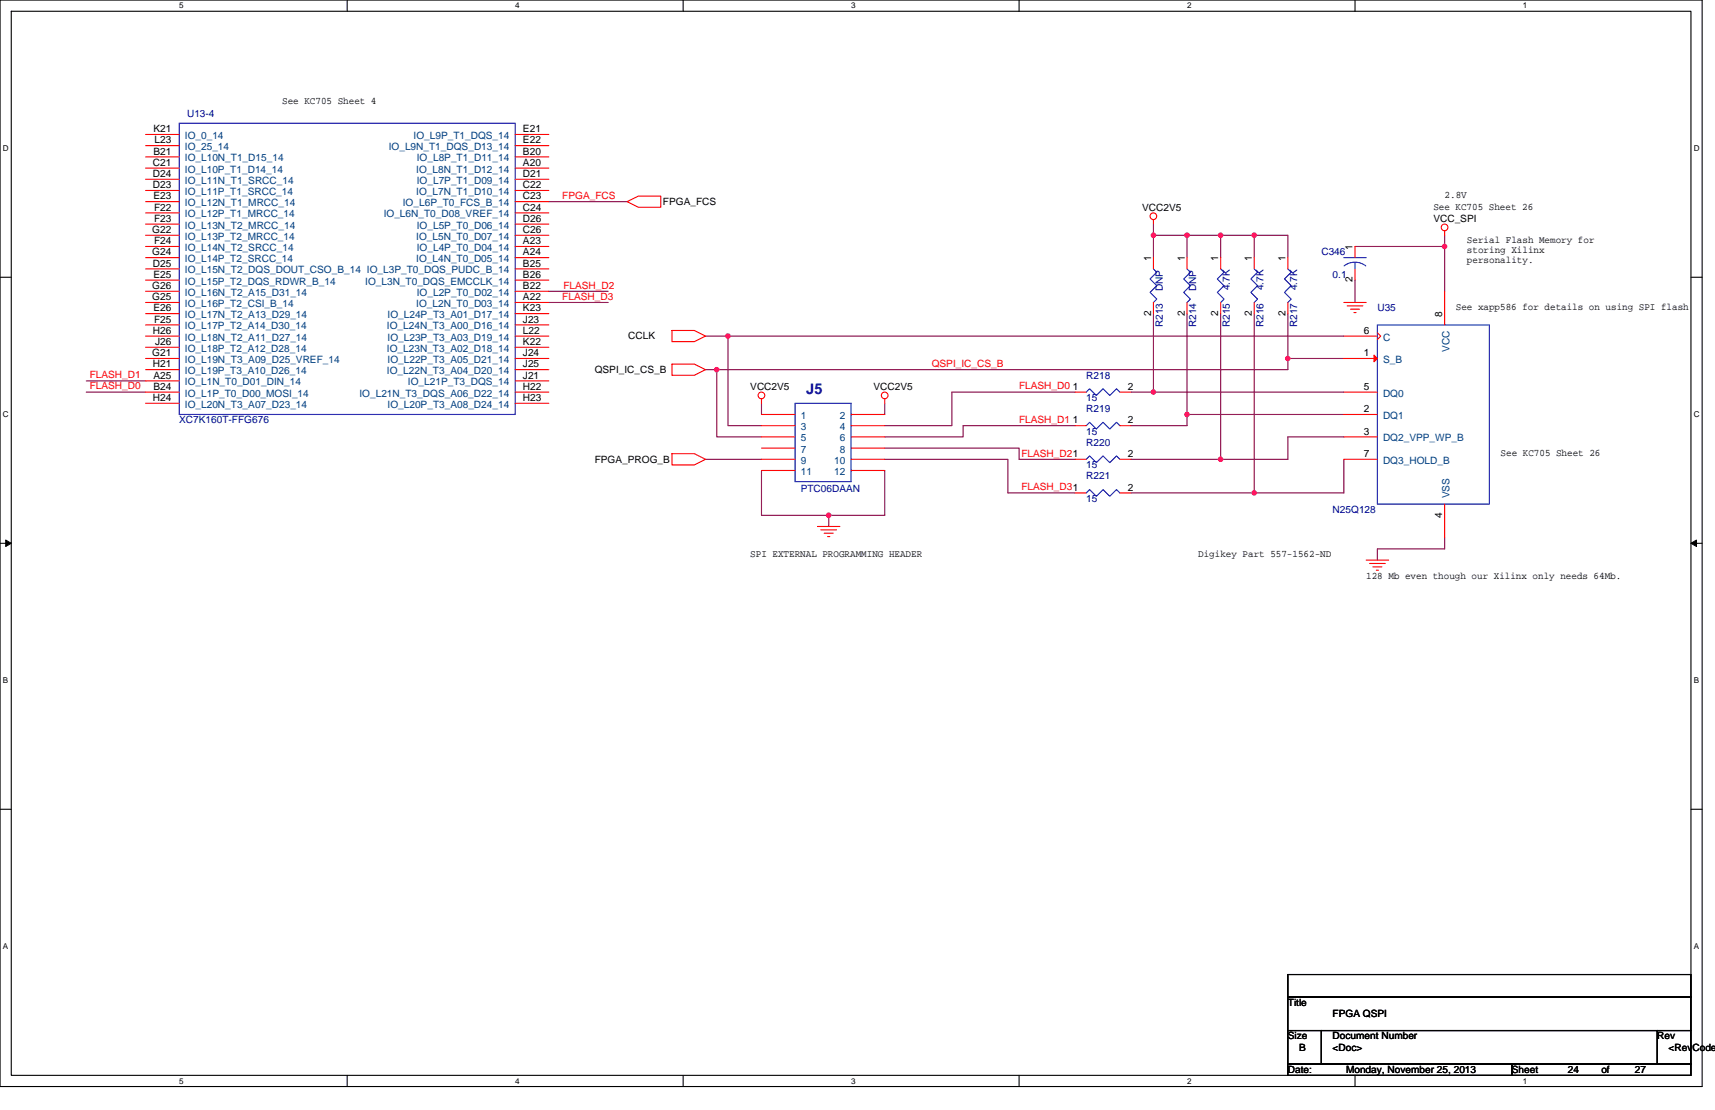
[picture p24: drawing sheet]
<svg xmlns="http://www.w3.org/2000/svg" width="432mm" height="279mm" viewBox="0 0 432 279" stroke-linecap="round" stroke-linejoin="round" font-family="sans-serif">
<defs><g id="words">
<text font-size="3.7" fill="#000080" x="203" y="99.3">J5</text>
<g font-size="2.5" fill="#000080">
<text x="47.1" y="29.3">U13-4</text>
<text x="332.7" y="64.3">C346</text>
<text x="335.5" y="69.9">0.1</text>
<text x="292.7" y="73.3" transform="rotate(-90 292.7 73.3)">DNP</text>
<text x="301.2" y="73.3" transform="rotate(-90 301.2 73.3)">DNP</text>
<text x="309.7" y="73.1" transform="rotate(-90 309.7 73.1)">4.7K</text>
<text x="318.1" y="73.1" transform="rotate(-90 318.1 73.1)">4.7K</text>
<text x="326.6" y="73.1" transform="rotate(-90 326.6 73.1)">4.7K</text>
<text x="292.7" y="82.3" transform="rotate(-90 292.7 82.3)">R213</text>
<text x="301.2" y="82.3" transform="rotate(-90 301.2 82.3)">R214</text>
<text x="309.7" y="82.3" transform="rotate(-90 309.7 82.3)">R215</text>
<text x="318.1" y="82.3" transform="rotate(-90 318.1 82.3)">R216</text>
<text x="326.6" y="82.3" transform="rotate(-90 326.6 82.3)">R217</text>
<text x="346.8" y="78.4">U35</text>
<text x="273.5" y="95.3">R218</text>
<text x="273.5" y="100.9">15</text>
<text x="45.1" y="106.6">XC7K160T-FFG676</text>
<text x="273.5" y="103.8">R219</text>
<text x="273.5" y="112.2">R220</text>
<text x="273.5" y="109.4">15</text>
<text x="273.5" y="117.9">15</text>
<text x="201.6" y="123.8">PTC06DAAN</text>
<text x="273.5" y="120.7">R221</text>
<text x="273.5" y="126.3">15</text>
<text x="335.5" y="129.1">N25Q128</text>
</g>
<g font-size="2.5">
<text x="71.1" y="26.2">See KC705 Sheet 4</text>
<text x="38.6" y="33.3">K21</text>
<text x="131.7" y="33.3">E21</text>
<text x="38.5" y="41.7">C21</text>
<text x="38.6" y="38.9">B21</text>
<text x="38.9" y="36.1">L23</text>
<text x="131.7" y="36.1">E22</text>
<text x="131.7" y="41.7">A20</text>
<text x="131.7" y="38.9">B20</text>
<text x="38.5" y="44.5">D24</text>
<text x="38.5" y="47.3">D23</text>
<text x="131.7" y="47.3">C22</text>
<text x="131.7" y="44.5">D21</text>
<text x="38.6" y="50.2">E23</text>
<text x="38.8" y="53">F22</text>
<text x="131.7" y="50.2">C23</text>
<text x="131.7" y="53">C24</text>
<text x="166.9" y="51.6">FPGA_FCS</text>
<text x="287.6" y="53">VCC2V5</text>
<text x="360.9" y="52.7">See KC705 Sheet 26</text>
<text x="363.7" y="49.9">2.8V</text>
<text x="38.4" y="58.6">G22</text>
<text x="38.8" y="55.8">F23</text>
<text x="131.7" y="58.6">C26</text>
<text x="131.7" y="55.8">D26</text>
<text x="360.9" y="55.8">VCC_SPI</text>
<text x="38.4" y="64.3">G24</text>
<text x="38.8" y="61.4">F24</text>
<text x="131.7" y="64.3">A24</text>
<text x="131.7" y="61.4">A23</text>
<text x="289.8" y="65.7" transform="rotate(-90 289.8 65.7)">1</text>
<text x="298.3" y="65.7" transform="rotate(-90 298.3 65.7)">1</text>
<text x="306.7" y="65.7" transform="rotate(-90 306.7 65.7)">1</text>
<text x="315.2" y="65.7" transform="rotate(-90 315.2 65.7)">1</text>
<text x="323.7" y="65.7" transform="rotate(-90 323.7 65.7)">1</text>
<text x="340.6" y="62.9" transform="rotate(-90 340.6 62.9)">1</text>
<text x="369.4" y="61.2">Serial Flash Memory for</text>
<text x="369.4" y="63.7">storing Xilinx</text>
<text x="38.5" y="67.1">D25</text>
<text x="38.6" y="69.9">E25</text>
<text x="131.7" y="67.1">B25</text>
<text x="131.7" y="69.9">B26</text>
<text x="340.6" y="71.1" transform="rotate(-90 340.6 71.1)">2</text>
<text x="369.4" y="66.3">personality.</text>
<text x="38.4" y="72.7">G26</text>
<text x="38.4" y="75.5">G25</text>
<text x="131.7" y="75.5">A22</text>
<text x="131.7" y="72.7">B22</text>
<text x="38.6" y="78.4">E26</text>
<text x="38.8" y="81.2">F25</text>
<text x="131.7" y="81.2">J23</text>
<text x="131.7" y="78.4">K23</text>
<text x="289.8" y="79.5" transform="rotate(-90 289.8 79.5)">2</text>
<text x="298.3" y="79.5" transform="rotate(-90 298.3 79.5)">2</text>
<text x="306.7" y="79.5" transform="rotate(-90 306.7 79.5)">2</text>
<text x="315.2" y="79.5" transform="rotate(-90 315.2 79.5)">2</text>
<text x="323.7" y="79.5" transform="rotate(-90 323.7 79.5)">2</text>
<text x="363.1" y="79.8" transform="rotate(-90 363.1 79.8)">8</text>
<text x="366.5" y="78.1">See xapp586 for details on using SPI flash</text>
<text x="38.4" y="89.6">G21</text>
<text x="38.5" y="84">H26</text>
<text x="39.1" y="86.8">J26</text>
<text x="131.7" y="89.6">J24</text>
<text x="131.7" y="86.8">K22</text>
<text x="131.7" y="84">L22</text>
<text x="158.2" y="85.4">CCLK</text>
<text x="343.4" y="84">6</text>
<text x="343.4" y="89.6">1</text>
<text x="38.5" y="92.5">H21</text>
<text x="38.6" y="95.3">A25</text>
<text x="131.7" y="95.3">J21</text>
<text x="131.7" y="92.5">J25</text>
<text x="149.7" y="93.9">QSPI_IC_CS_B</text>
<text x="38.5" y="100.9">H24</text>
<text x="38.6" y="98.1">B24</text>
<text x="131.7" y="98.1">H22</text>
<text x="131.7" y="100.9">H23</text>
<text x="188.9" y="98.1">VCC2V5</text>
<text x="219.9" y="98.1">VCC2V5</text>
<text x="270.1" y="98.1">1</text>
<text x="283.9" y="98.1">2</text>
<text x="343.4" y="98.1">5</text>
<text x="270.1" y="106.6">1</text>
<text x="283.9" y="106.6">2</text>
<text x="343.4" y="103.7">2</text>
<text x="343.4" y="109.4">3</text>
<text x="149.7" y="116.4">FPGA_PROG_B</text>
<text x="283.9" y="115">2</text>
<text x="343.4" y="115">7</text>
<text x="377.8" y="114.8">See KC705 Sheet 26</text>
<text x="283.9" y="123.5">2</text>
<text x="363.1" y="130.3" transform="rotate(-90 363.1 130.3)">4</text>
<text x="188.9" y="140.2">SPI EXTERNAL PROGRAMMING HEADER</text>
<text x="301.7" y="140.2">Digikey Part 557-1562-ND</text>
<text x="344" y="145.8">128 Mb even though our Xilinx only needs 64Mb.</text>
<text x="324.3" y="253.2">Title</text>
<text x="335.5" y="256">FPGA QSPI</text>
<text x="324.3" y="261.6">Size</text>
<text x="335.5" y="261.6">Document Number</text>
<text x="417.3" y="261.6">Rev</text>
<text x="327.1" y="264.5">B</text>
<text x="335.5" y="264.5">&lt;Doc&gt;</text>
<text x="420.1" y="264.5">&lt;RevCode</text>
<text x="324.3" y="270.1">Date:</text>
<text x="338.9" y="270.1">Monday, November 25, 2013</text>
<text x="380.6" y="270.1">Sheet</text>
<text x="394.7" y="270.1">24</text>
<text x="403.2" y="270.1">of</text>
<text x="411.6" y="270.1">27</text>
</g>
<g font-size="2.5" fill="#004080">
<text x="46.5" y="35">IO_0_14</text>
<text x="104.1" y="35">IO_L9P_T1_DQS_14</text>
<text x="46.5" y="37.8">IO_25_14</text>
<text x="46.5" y="40.6">IO_L10N_T1_D15_14</text>
<text x="97.9" y="37.8">IO_L9N_T1_DQS_D13_14</text>
<text x="104.9" y="40.6">IO_L8P_T1_D11_14</text>
<text x="46.5" y="43.5">IO_L10P_T1_D14_14</text>
<text x="46.5" y="46.3">IO_L11N_T1_SRCC_14</text>
<text x="104.8" y="43.5">IO_L8N_T1_D12_14</text>
<text x="104.9" y="46.3">IO_L7P_T1_D09_14</text>
<text x="46.5" y="49.1">IO_L11P_T1_SRCC_14</text>
<text x="46.5" y="51.9">IO_L12N_T1_MRCC_14</text>
<text x="101.4" y="51.9">IO_L6P_T0_FCS_B_14</text>
<text x="104.8" y="49.1">IO_L7N_T1_D10_14</text>
<text x="46.5" y="54.7">IO_L12P_T1_MRCC_14</text>
<text x="46.5" y="57.6">IO_L13N_T2_MRCC_14</text>
<text x="96.6" y="54.7">IO_L6N_T0_D08_VREF_14</text>
<text x="104.9" y="57.6">IO_L5P_T0_D06_14</text>
<text x="46.5" y="60.4">IO_L13P_T2_MRCC_14</text>
<text x="46.5" y="63.2">IO_L14N_T2_SRCC_14</text>
<text x="46.5" y="66">IO_L14P_T2_SRCC_14</text>
<text x="104.8" y="66">IO_L4N_T0_D05_14</text>
<text x="104.8" y="60.4">IO_L5N_T0_D07_14</text>
<text x="104.9" y="63.2">IO_L4P_T0_D04_14</text>
<text x="46.5" y="68.8">IO_L15N_T2_DQS_DOUT_CSO_B_14 IO_L3P_T0_DQS_PUDC_B_14</text>
<text x="46.5" y="71.6">IO_L15P_T2_DQS_RDWR_B_14</text>
<text x="91.9" y="71.6">IO_L3N_T0_DQS_EMCCLK_14</text>
<text x="46.5" y="74.5">IO_L16N_T2_A15_D31_14</text>
<text x="46.5" y="77.3">IO_L16P_T2_CSI_B_14</text>
<text x="104.8" y="77.3">IO_L2N_T0_D03_14</text>
<text x="104.9" y="74.5">IO_L2P_T0_D02_14</text>
<text x="46.5" y="80.1">IO_L17N_T2_A13_D29_14</text>
<text x="46.5" y="82.9">IO_L17P_T2_A14_D30_14</text>
<text x="97.4" y="82.9">IO_L24N_T3_A00_D16_14</text>
<text x="97.6" y="80.1">IO_L24P_T3_A01_D17_14</text>
<text x="46.5" y="85.7">IO_L18N_T2_A11_D27_14</text>
<text x="46.5" y="88.6">IO_L18P_T2_A12_D28_14</text>
<text x="97.4" y="88.6">IO_L23N_T3_A02_D18_14</text>
<text x="97.6" y="85.7">IO_L23P_T3_A03_D19_14</text>
<text x="348.2" y="85.7">C</text>
<text x="364.9" y="88.6" transform="rotate(-90 364.9 88.6)">VCC</text>
<text x="46.5" y="91.4">IO_L19N_T3_A09_D25_VREF_14</text>
<text x="46.5" y="94.2">IO_L19P_T3_A10_D26_14</text>
<text x="97.4" y="94.2">IO_L22N_T3_A04_D20_14</text>
<text x="97.6" y="91.4">IO_L22P_T3_A05_D21_14</text>
<text x="348.2" y="91.4">S_B</text>
<text x="46.5" y="97">IO_L1N_T0_D01_DIN_14</text>
<text x="46.5" y="99.8">IO_L1P_T0_D00_MOSI_14</text>
<text x="90.5" y="99.8">IO_L21N_T3_DQS_A06_D22_14</text>
<text x="102.7" y="97">IO_L21P_T3_DQS_14</text>
<text x="348.2" y="99.8">DQ0</text>
<text x="46.5" y="102.7">IO_L20N_T3_A07_D23_14</text>
<text x="97.6" y="102.7">IO_L20P_T3_A08_D24_14</text>
<text x="201.6" y="105.5">1</text>
<text x="211.5" y="105.5">2</text>
<text x="348.2" y="105.5">DQ1</text>
<text x="201.6" y="108.3">3</text>
<text x="201.6" y="111.1">5</text>
<text x="201.6" y="113.9">7</text>
<text x="211.5" y="108.3">4</text>
<text x="211.5" y="111.1">6</text>
<text x="211.5" y="113.9">8</text>
<text x="348.2" y="111.1">DQ2_VPP_WP_B</text>
<text x="201.6" y="116.8">9</text>
<text x="201.6" y="119.6">11</text>
<text x="210" y="116.8">10</text>
<text x="210" y="119.6">12</text>
<text x="348.2" y="116.8">DQ3_HOLD_B</text>
<text x="364.9" y="125.5" transform="rotate(-90 364.9 125.5)">VSS</text>
</g>
<g font-size="2.5" fill="#f00">
<text x="141.6" y="50.1">FPGA_FCS</text>
<text x="141.6" y="75.5">FLASH_D3</text>
<text x="141.8" y="72.6">FLASH_D2</text>
<text x="22.6" y="95.2">FLASH_D1</text>
<text x="234.6" y="92.4">QSPI_IC_CS_B</text>
<text x="22.6" y="98">FLASH_D0</text>
<text x="256.6" y="98">FLASH_D0</text>
<text x="256.6" y="106.5">FLASH_D1</text>
<text x="257.2" y="114.9">FLASH_D21</text>
<text x="257.2" y="123.4">FLASH_D31</text>
</g>
<g font-size="2">
<text x="45.1" y="2.1">5</text>
<text x="129.7" y="2.1">4</text>
<text x="214.3" y="2.1">3</text>
<text x="298.9" y="2.1">2</text>
<text x="383.5" y="2.1">1</text>
<text x=".7" y="38.1">D</text>
<text x="426.5" y="38.1">D</text>
<text x=".7" y="105.1">C</text>
<text x="426.5" y="105.1">C</text>
<text x=".7" y="172">B</text>
<text x="426.5" y="172">B</text>
<text x=".7" y="239">A</text>
<text x="426.5" y="239">A</text>
<text x="45.1" y="272.8">5</text>
<text x="129.7" y="272.8">4</text>
<text x="214.3" y="272.8">3</text>
<text x="298.9" y="272.8">2</text>
<text x="383.5" y="272.8">1</text>
</g>
</g></defs>
<path d="M0 0h428.6v273.5h-428.6zM2.8 2.8h422.9v267.9h-422.9z" fill="none" stroke="#000" stroke-width=".28"/>
<g fill="#fff">
<path d="M45.1 .3h1.1v2.3h-1.1z"/>
<path d="M45.1 271h1.1v2.2h-1.1z"/>
</g>
<path d="M87.4 0v2.8M87.4 270.7v2.8" fill="none" stroke="#000" stroke-width=".28"/>
<g fill="#fff">
<path d="M129.7 .3h1.1v2.3h-1.1z"/>
<path d="M129.7 271h1.1v2.2h-1.1z"/>
</g>
<path d="M172 0v2.8M172 270.7v2.8" fill="none" stroke="#000" stroke-width=".28"/>
<g fill="#fff">
<path d="M214.3 .3h1.1v2.3h-1.1z"/>
<path d="M214.3 271h1.1v2.2h-1.1z"/>
</g>
<path d="M256.6 0v2.8M256.6 270.7v2.8" fill="none" stroke="#000" stroke-width=".28"/>
<g fill="#fff">
<path d="M298.9 .3h1.1v2.3h-1.1z"/>
<path d="M298.9 271h1.1v2.2h-1.1z"/>
</g>
<path d="M341.2 0v2.8M341.2 270.7v2.8" fill="none" stroke="#000" stroke-width=".28"/>
<g fill="#fff">
<path d="M383.5 .3h1.1v2.3h-1.1z"/>
<path d="M383.5 271h1.1v2.2h-1.1z"/>
<path d="M.7 36.3h1.5v2.3h-1.5z"/>
<path d="M426.5 36.3h1.4v2.3h-1.4z"/>
<path d="M.7 103.3h1.5v2.2h-1.5z"/>
<path d="M426.5 103.3h1.4v2.2h-1.4z"/>
</g>
<path d="M0 69.8h2.8M425.7 69.8h2.9" fill="none" stroke="#000" stroke-width=".28"/>
<g fill="#fff">
<path d="M.7 170.2h1.4v2.3h-1.4z"/>
<path d="M426.5 170.2h1.3v2.3h-1.3z"/>
</g>
<path d="M0 136.8h2.8M425.7 136.8h2.9" fill="none" stroke="#000" stroke-width=".28"/>
<path d="M1.4 135.9l1.4 .9-1.4 .8zM425.7 136.8l1.4-.9v1.7z" fill="#000" stroke="#000" stroke-width=".25"/>
<g fill="#fff">
<path d="M.7 237.2h1.4v2.2h-1.4z"/>
<path d="M426.4 237.2h1.4v2.2h-1.4z"/>
</g>
<path d="M0 203.7h2.8M425.7 203.7h2.9M324.3 245.3h101.4v5.7h-101.4zM324.3 251h101.4v8.4h-101.4zM324.3 259.4h8.4v8.5h-8.4zM332.7 259.4h84.6v8.5h-84.6zM417.3 259.4h8.4v8.5h-8.4zM324.3 267.9h56.3v2.8h-56.3zM380.6 267.9h45.1v2.8h-45.1z" fill="none" stroke="#000" stroke-width=".28"/>
<g fill="none" stroke="#800040" stroke-width=".28">
<path d="M138.2 50.8h19.7M290.4 56.4v2.8M290.4 59.2h8.5M290.4 59.2v5.7M298.9 59.2v5.7M298.9 59.2h8.4M307.3 59.2v5.7M307.3 59.2h8.5M315.8 59.2h8.5v5.7M315.8 59.2v5.7M363.7 59.2v2.8M138.2 76.1h14.9"/>
<path d="M138.2 73.3h14.9M290.4 79v19.7M298.9 79v25.3M307.3 79v36.6M315.8 79v45.1M324.3 79v11.2h14M341.2 70.5v5.6M341.2 62h22.5M363.7 62v11.3M21.7 98.7h15M21.7 95.9h15M177.6 84.6h5.7"/>
<path d="M177.6 93h2.9M180.5 93v17h11.2M183.3 84.6v22.5h8.4M183.3 84.6h155M270.7 98.7h-31v8.4h-16.9M284.8 98.7h53.5M324.3 90.2v2.8h-143.8M177.6 115.6h14.1M191.7 118.4v11.3h17M191.7 101.5v2.8M222.8 118.4v11.3h-14.1M222.8 101.5v2.8"/>
<path d="M222.8 112.8h33.8v2.8h14.1M222.8 115.6h31v8.5h16.9M270.7 107.1h-28.2v2.9h-19.7M284.8 115.6h22.5M298.9 104.3v2.8h-14.1M298.9 104.3h39.4M338.3 110h-14v5.6h-17M338.3 115.6v8.5h-22.5M208.7 129.7v2.8M284.8 124.1h31M363.7 135.3v2.9h-16.9v2.8"/>
</g>
<g fill="#f0f" stroke="#f0f" stroke-width=".28">
<circle cx="290.4" cy="98.7" r=".55"/>
<circle cx="290.4" cy="59.2" r=".56"/>
<circle cx="298.9" cy="104.3" r=".56"/>
<circle cx="298.9" cy="59.2" r=".57"/>
<circle cx="307.3" cy="59.2" r=".56"/>
<circle cx="307.3" cy="115.6" r=".56"/>
<circle cx="315.8" cy="124.1" r=".55"/>
<circle cx="315.8" cy="59.2" r=".56"/>
<circle cx="208.6" cy="129.7" r=".56"/>
<circle cx="183.3" cy="84.6" r=".55"/>
<circle cx="324.2" cy="90.2" r=".55"/>
<circle cx="180.4" cy="93" r=".55"/>
<circle cx="363.7" cy="62" r=".55"/>
</g>
<g fill="none" stroke="#f00" stroke-width=".28">
<path d="M36.7 33.8h8.4M36.7 36.7h8.4M36.7 39.5h8.4M129.7 39.5h8.5M129.7 36.7h8.5M129.7 33.8h8.5M36.7 42.3h8.4M36.7 45.1h8.4M36.7 47.9h8.4M36.7 50.8h8.4M36.7 53.6h8.4M36.7 56.4h8.4"/>
<path d="M36.7 59.2h8.4M129.7 59.2h8.5M129.7 56.4h8.5M129.7 53.6h8.5M129.7 50.8h8.5M129.7 47.9h8.5M129.7 45.1h8.5M129.7 42.3h8.5M157.9 50.8l2.8-1.4h5.7v2.8h-5.7zM290.4 55.3v1.1M363.7 58.1v1.1M36.7 62h8.4"/>
<path d="M36.7 64.9h8.4M36.7 67.7h8.4M36.7 70.5h8.4M36.7 73.3h8.4M36.7 76.1h8.4M36.7 79h8.4M129.7 79h8.5M129.7 76.1h8.5M129.7 73.3h8.5M129.7 70.5h8.5M129.7 67.7h8.5M129.7 64.9h8.5"/>
<path d="M129.7 62h8.5M290.4 64.9v2.8M290.4 76.1v2.9M298.9 64.9v2.8M298.9 76.1v2.9M307.3 64.9v2.8M307.3 76.1v2.9M315.8 64.9v2.8M315.8 76.1v2.9M324.3 64.9v2.8M324.3 76.1v2.9M338.3 76.1h5.7"/>
<path d="M339.2 77h3.9M340 77.8h2.3M340.9 78.7h.5M341.2 62v2.9M341.2 67.7v2.8M363.7 73.3v8.5M36.7 81.8h8.4M36.7 84.6h8.4M36.7 87.4h8.4M36.7 90.2h8.4M36.7 93h8.4M36.7 95.9h8.4"/>
<path d="M36.7 98.7h8.4M129.7 98.7h8.5M129.7 95.9h8.5M129.7 93h8.5M129.7 90.2h8.5M129.7 87.4h8.5M129.7 84.6h8.5M129.7 81.8h8.5M169.2 83.2h5.6l2.8 1.4-2.8 1.4h-5.6zM169.2 91.7h5.6l2.8 1.3-2.8 1.5h-5.6zM270.7 98.7h2.8M282 98.7h2.8"/>
<path d="M338.3 84.6h8.5M338.3 90.2h8.5M338.3 98.7h8.5M346.8 83.8l.8 .8-.8 .8M36.7 101.5h8.4M129.7 101.5h8.5M169.2 114.2h5.6l2.8 1.4-2.8 1.4h-5.6zM191.7 104.3h8.5M191.7 107.1h8.5M191.7 110h8.5M191.7 112.8h8.5M191.7 115.6h8.5"/>
<path d="M191.7 118.4h8.5M191.7 100.4v1.1M214.3 104.3h8.5M214.3 107.1h8.5M214.3 110h8.5M214.3 112.8h8.5M214.3 115.6h8.5M214.3 118.4h8.5M222.8 100.4v1.1M270.7 115.6h2.8M270.7 107.1h2.8M282 115.6h2.8"/>
<path d="M282 107.1h2.8M338.3 110h8.5M338.3 115.6h8.5M338.3 104.3h8.5M205.8 132.5h5.7M206.7 133.4h3.9M207.5 134.2h2.3M208.4 135.1h.5M270.7 124.1h2.8M282 124.1h2.8M363.7 126.9v8.4M344 141h5.6"/>
<path d="M344.8 141.8h4M345.7 142.7h2.2M346.5 143.5h.6"/>
<circle cx="290.4" cy="54.4" r=".84"/>
<circle cx="363.7" cy="57.2" r=".84"/>
<circle cx="191.7" cy="99.5" r=".84"/>
<circle cx="222.7" cy="99.5" r=".84"/>
</g>
<g fill="none" stroke="#00f" stroke-width=".28">
<path d="M45.1 31h84.6v73.3h-84.6zM290.4 67.7l.9 .8-1.7 1.7 1.7 1.7-1.7 1.7 1.7 1.7-.9 .8M298.9 67.7l.8 .8-1.7 1.7 1.7 1.7-1.7 1.7 1.7 1.7-.8 .8M307.3 67.7l.9 .8-1.7 1.7 1.7 1.7-1.7 1.7 1.7 1.7-.9 .8M315.8 67.7l.8 .8-1.7 1.7 1.7 1.7-1.7 1.7 1.7 1.7-.8 .8M324.3 67.7l.8 .8-1.7 1.7 1.7 1.7-1.7 1.7 1.7 1.7-.8 .8M338.3 64.9h5.7M338.4 66.9a4.5 4.5 0 0 1 5.5 0M341.2 66v1.7M273.5 98.7l.8-.8 1.7 1.6 1.7-1.6 1.7 1.6 1.7-1.6 .9 .8M346.8 81.8h28.2v45.1h-28.2zM200.2 101.5h14.1v19.7h-14.1z"/>
<path d="M273.5 115.6l.8-.8 1.7 1.7 1.7-1.7 1.7 1.7 1.7-1.7 .9 .8M273.5 107.1l.8-.8 1.7 1.7 1.7-1.7 1.7 1.7 1.7-1.7 .9 .8M273.5 124.1l.8-.9 1.7 1.7 1.7-1.7 1.7 1.7 1.7-1.7 .9 .9"/>
</g>
<path d="M345.9 89.4l.9 .8-.9 .9z" fill="#f00" stroke="#f00" stroke-width=".28"/>
<use href="#words"/>
</svg>
